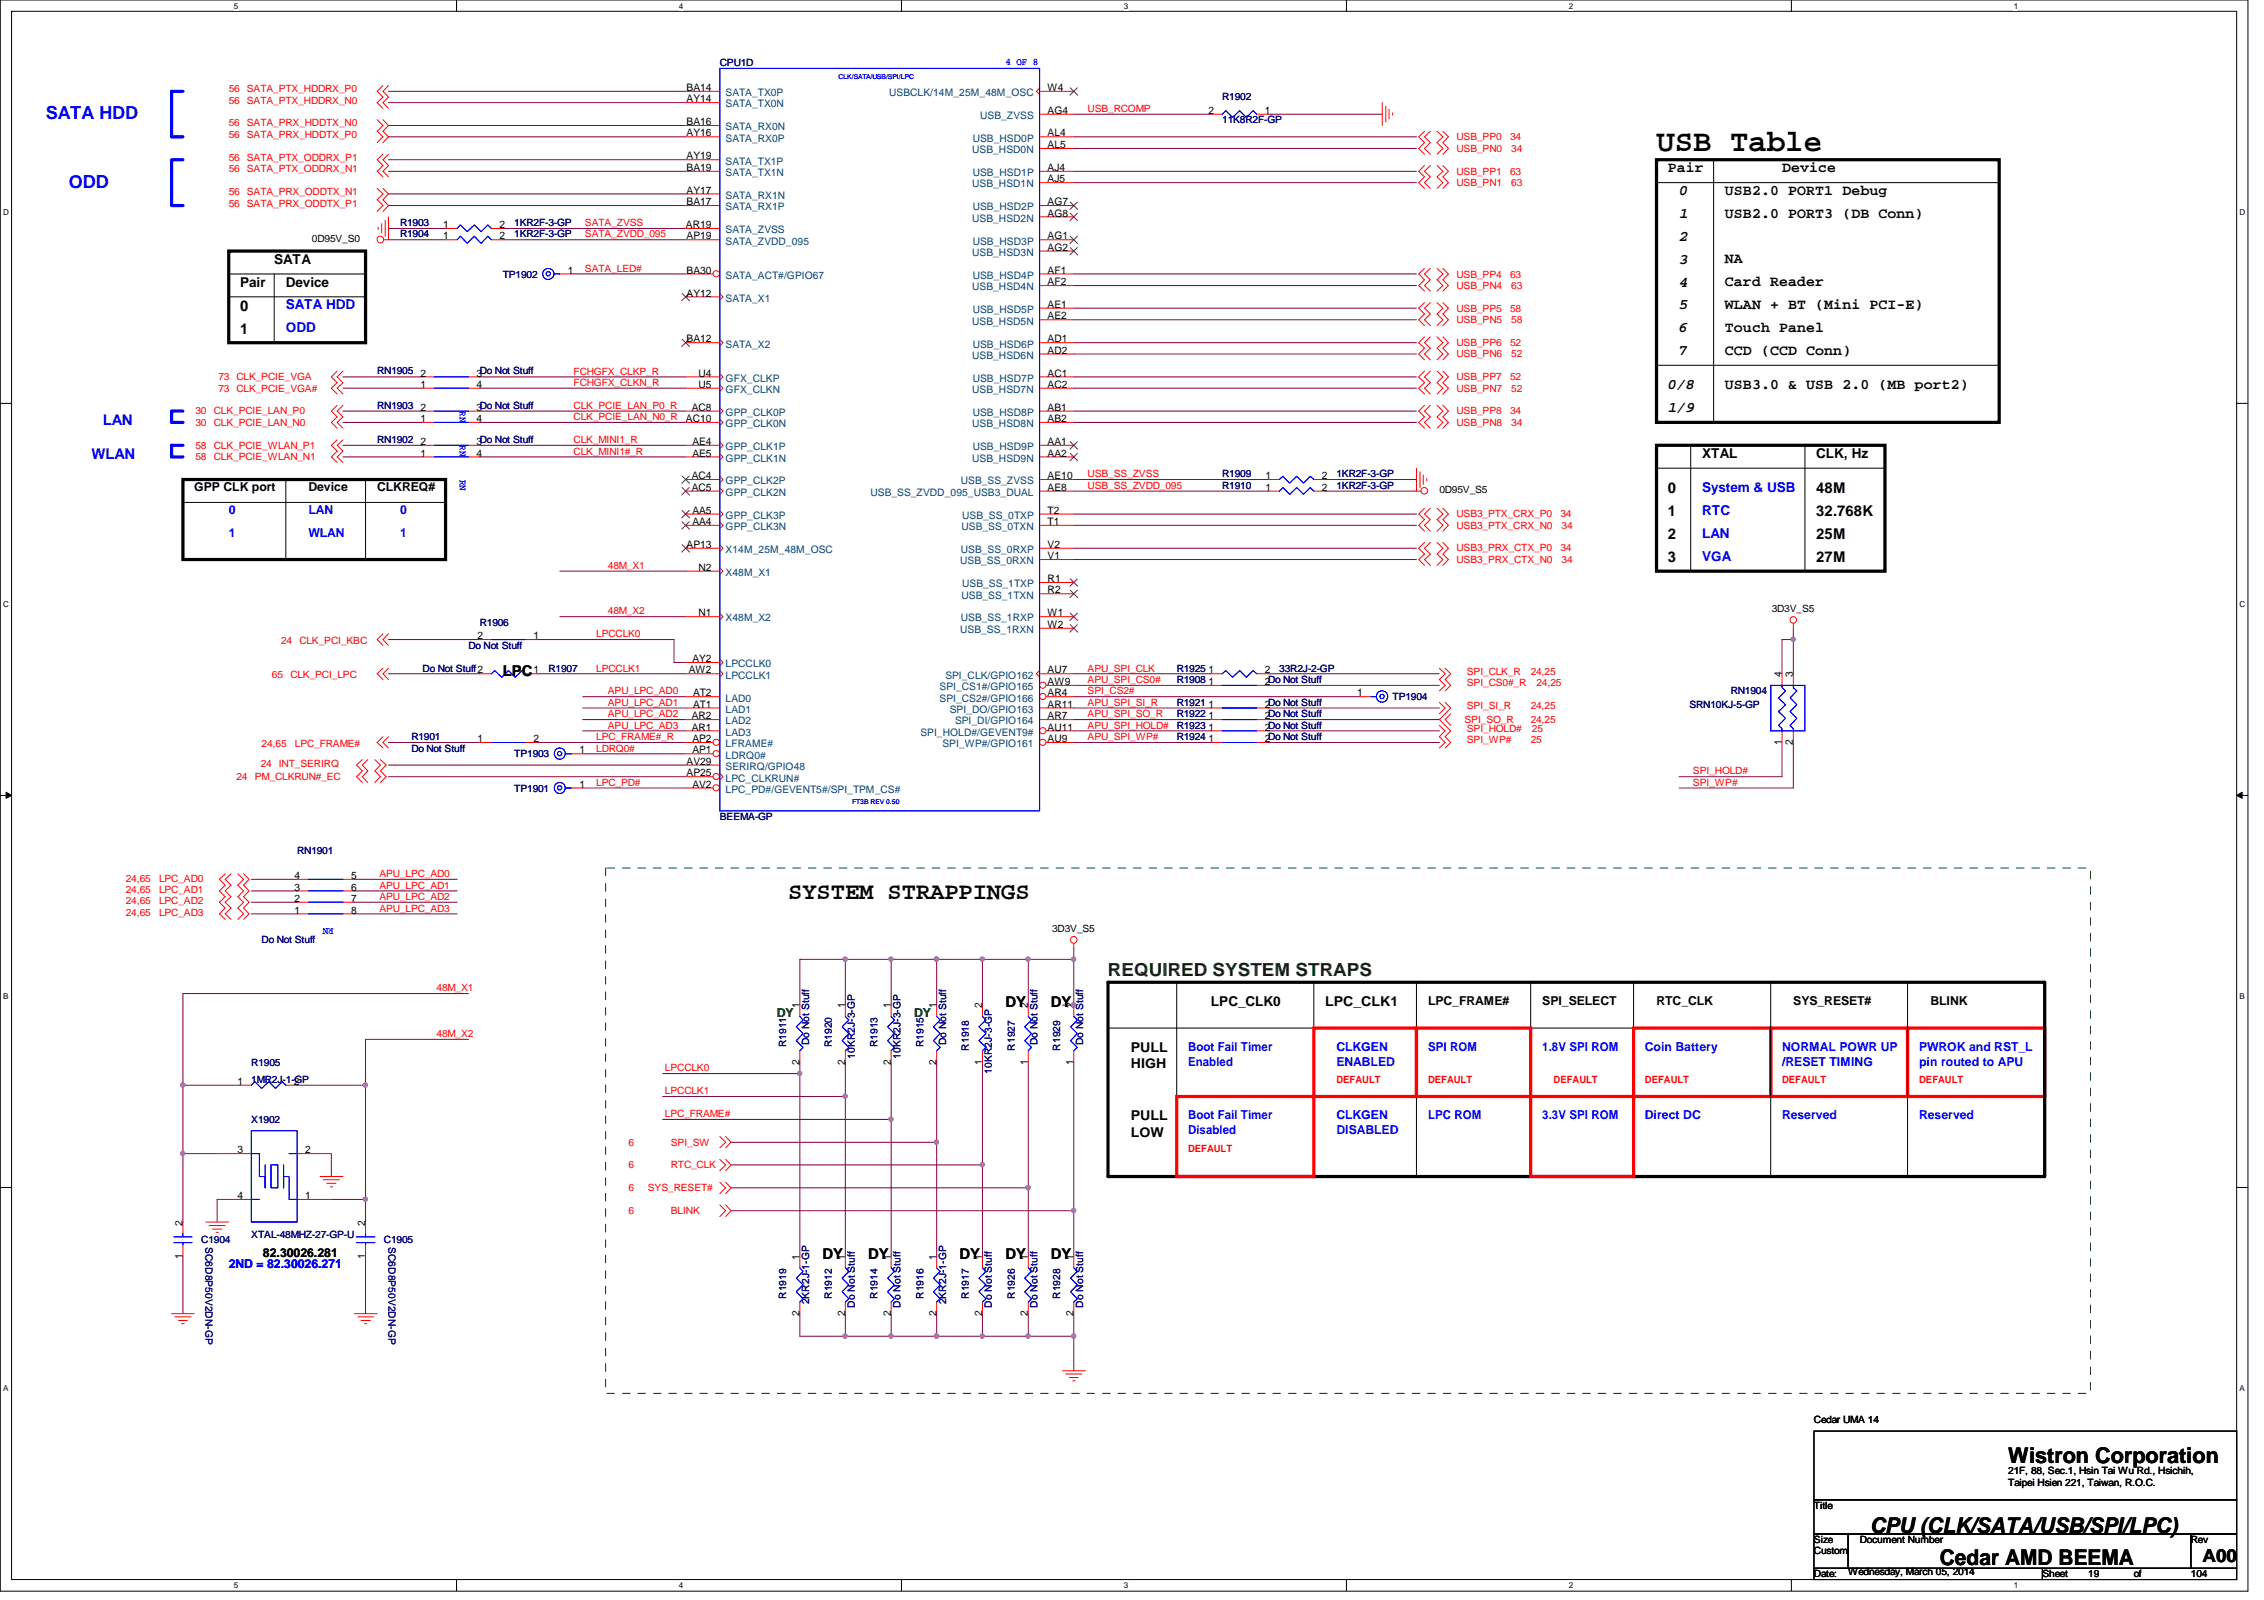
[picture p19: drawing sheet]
<svg xmlns="http://www.w3.org/2000/svg" width="297mm" height="210mm" viewBox="0 0 297 210" stroke-linecap="round" stroke-linejoin="round" font-family="sans-serif">
<defs><g id="words">
<text font-size="4" x="217.3" y="19.9">USB Table</text>
<text font-size="3.1" x="103.4" y="118">SYSTEM STRAPPINGS</text>
<g font-size="2.8">
<text x="263.5" y="191.9">Wistron Corporation</text>
<text x="245.4" y="201.1">CPU (CLK/SATA/USB/SPI/LPC)</text>
<text x="254.5" y="205.4">Cedar AMD BEEMA</text>
</g>
<g font-size="2.4" fill="#00f">
<text x="6" y="15.7">SATA HDD</text>
<text x="9" y="24.7">ODD</text>
</g>
<text font-size="2.4" fill="#004000" x="145.4" y="128.1">REQUIRED SYSTEM STRAPS</text>
<text font-size="2.4" x="289" y="204.9">A00</text>
<g font-size="1.9">
<text x="218.8" y="22.6">Pair</text>
<text x="233.8" y="22.6">Device</text>
<text x="220.3" y="25.6">0</text>
<text x="220.3" y="28.6">1</text>
<text x="226.3" y="25.6">USB2.0 PORT1 Debug</text>
<text x="226.3" y="28.6">USB2.0 PORT3 (DB Conn)</text>
<text x="220.3" y="31.6">2</text>
<text x="220.3" y="34.6">3</text>
<text x="226.3" y="34.5">NA</text>
<text x="31.5" y="40.8">0</text>
<text x="220.3" y="37.6">4</text>
<text x="220.3" y="40.6">5</text>
<text x="226.3" y="40.6">WLAN + BT (Mini PCI-E)</text>
<text x="226.3" y="37.5">Card Reader</text>
<text x="31.5" y="43.8">1</text>
<text x="220.3" y="43.6">6</text>
<text x="220.3" y="46.6">7</text>
<text x="226.3" y="46.6">CCD (CCD Conn)</text>
<text x="226.3" y="43.6">Touch Panel</text>
<text x="218.8" y="51.1">0/8</text>
<text x="226.3" y="51.1">USB3.0 &amp; USB 2.0 (MB port2)</text>
<text x="218.8" y="54.1">1/9</text>
<text x="218.8" y="64.7">0</text>
<text x="238.3" y="64.7">48M</text>
<text x="218.8" y="67.7">1</text>
<text x="218.8" y="70.7">2</text>
<text x="238.3" y="67.7">32.768K</text>
<text x="238.3" y="70.7">25M</text>
<text x="218.8" y="73.7">3</text>
<text x="238.3" y="73.7">27M</text>
<text x="66" y="88.7">LPC</text>
<text x="131.9" y="132.2">DY</text>
<text x="137.9" y="132.2">DY</text>
<text x="107.9" y="165.1">DY</text>
<text x="113.9" y="165.1">DY</text>
<text x="125.9" y="165.1">DY</text>
<text x="131.9" y="165.1">DY</text>
<text x="137.9" y="165.1">DY</text>
</g>
<g font-size="1.9" fill="#00f">
<text x="13.5" y="55.8">LAN</text>
<text x="12" y="60.2">WLAN</text>
</g>
<g font-size="1.8">
<text x="36" y="34.6">SATA</text>
<text x="31.5" y="37.6">Pair</text>
<text x="37.5" y="37.6">Device</text>
<text x="223.3" y="60.1">XTAL</text>
<text x="238.3" y="60.1">CLK, Hz</text>
<text x="158.9" y="132">LPC_CLK0</text>
<text x="173.9" y="132">LPC_CLK1</text>
<text x="148.4" y="138">PULL</text>
<text x="148.4" y="140.1">HIGH</text>
<text x="148.4" y="147">PULL</text>
<text x="148.4" y="149.1">LOW</text>
</g>
<g font-size="1.8" fill="#00f">
<text x="37.5" y="40.6">SATA HDD</text>
<text x="37.5" y="43.6">ODD</text>
<text x="223.3" y="64.6">System &amp; USB</text>
<text x="223.3" y="70.6">LAN</text>
<text x="223.3" y="67.6">RTC</text>
<text x="223.3" y="73.6">VGA</text>
</g>
<g font-size="1.6">
<text x="25.5" y="64.4">GPP CLK port</text>
<text x="40.5" y="64.4">Device</text>
<text x="49.5" y="64.4">CLKREQ#</text>
<text x="187.4" y="131.9">LPC_FRAME#</text>
<text x="202.4" y="131.9">SPI_SELECT</text>
<text x="217.3" y="131.9">RTC_CLK</text>
<text x="235.3" y="131.9">SYS_RESET#</text>
<text x="253.3" y="131.9">BLINK</text>
<text x="34.5" y="164.8">82.30026.281</text>
</g>
<g font-size="1.6" fill="#00f">
<text x="30" y="70.4">1</text>
<text x="30" y="67.4">0</text>
<text x="40.5" y="67.4">LAN</text>
<text x="40.5" y="70.4">WLAN</text>
<text x="52.5" y="70.4">1</text>
<text x="52.5" y="67.4">0</text>
<text x="155.9" y="137.9">Boot Fail Timer</text>
<text x="175.3" y="137.9">CLKGEN</text>
<text x="187.4" y="137.9">SPI ROM</text>
<text x="202.4" y="137.9">1.8V SPI ROM</text>
<text x="215.8" y="137.9">Coin Battery</text>
<text x="233.8" y="137.9">NORMAL POWR UP</text>
<text x="251.8" y="137.9">PWROK and RST_L</text>
<text x="155.9" y="139.8">Enabled</text>
<text x="175.3" y="139.8">ENABLED</text>
<text x="233.8" y="139.8">/RESET TIMING</text>
<text x="251.8" y="139.8">pin routed to APU</text>
<text x="155.9" y="146.9">Boot Fail Timer</text>
<text x="155.9" y="148.8">Disabled</text>
<text x="175.3" y="146.9">CLKGEN</text>
<text x="175.3" y="148.8">DISABLED</text>
<text x="187.4" y="146.9">LPC ROM</text>
<text x="202.4" y="146.9">3.3V SPI ROM</text>
<text x="215.8" y="146.9">Direct DC</text>
<text x="233.8" y="146.9">Reserved</text>
<text x="251.8" y="146.9">Reserved</text>
<text x="30" y="166.4">2ND = 82.30026.271</text>
</g>
<g font-size="1.6" fill="#008000">
<text x="101.9" y="133.4">DY</text>
<text x="119.9" y="133.4">DY</text>
</g>
<g font-size="1.4">
<text x="90.1" y="11.9">BA14</text>
<text x="137.5" y="11.9">W4</text>
<text x="90.1" y="17.9">AY16</text>
<text x="90.1" y="16.4">BA16</text>
<text x="90.1" y="13.4">AY14</text>
<text x="137.5" y="14.9">AG4</text>
<text x="137.5" y="17.9">AL4</text>
<text x="158.5" y="14.9">2</text>
<text x="165.9" y="14.9">1</text>
<text x="90.1" y="22.4">BA19</text>
<text x="90.1" y="20.9">AY19</text>
<text x="137.5" y="23.9">AJ5</text>
<text x="137.5" y="19.4">AL5</text>
<text x="137.5" y="22.4">AJ4</text>
<text x="58.2" y="29.9">1</text>
<text x="65.5" y="29.9">2</text>
<text x="90" y="29.9">AR19</text>
<text x="90.1" y="26.9">BA17</text>
<text x="90.1" y="25.4">AY17</text>
<text x="137.5" y="28.4">AG8</text>
<text x="137.5" y="26.9">AG7</text>
<text x="58.2" y="31.4">1</text>
<text x="65.5" y="31.4">2</text>
<text x="74.5" y="35.9">1</text>
<text x="90.1" y="35.9">BA30</text>
<text x="90.1" y="31.4">AP19</text>
<text x="137.5" y="32.9">AG2</text>
<text x="137.5" y="35.9">AF1</text>
<text x="137.5" y="31.4">AG1</text>
<text x="90.1" y="38.9">AY12</text>
<text x="137.5" y="41.9">AE2</text>
<text x="137.5" y="37.4">AF2</text>
<text x="137.5" y="40.4">AE1</text>
<text x="90.1" y="44.9">BA12</text>
<text x="137.5" y="46.4">AD2</text>
<text x="137.5" y="44.9">AD1</text>
<text x="55.2" y="53.9">2</text>
<text x="55.2" y="50.9">1</text>
<text x="55.2" y="49.4">2</text>
<text x="62.5" y="53.9">3Do Not Stuff</text>
<text x="62.5" y="49.4">3Do Not Stuff</text>
<text x="62.5" y="50.9">4</text>
<text x="90.8" y="53.9">AC8</text>
<text x="91.6" y="50.9">U5</text>
<text x="91.6" y="49.4">U4</text>
<text x="137.5" y="50.9">AC2</text>
<text x="137.5" y="53.9">AB1</text>
<text x="137.5" y="49.4">AC1</text>
<text x="55.2" y="55.4">1</text>
<text x="55.2" y="59.9">1</text>
<text x="55.2" y="58.4">2</text>
<text x="62.5" y="55.4">4</text>
<text x="62.5" y="58.4">3Do Not Stuff</text>
<text x="62.5" y="59.9">4</text>
<text x="90" y="55.4">AC10</text>
<text x="90.8" y="59.9">AE5</text>
<text x="90.8" y="58.4">AE4</text>
<text x="137.5" y="59.9">AA2</text>
<text x="137.5" y="55.4">AB2</text>
<text x="137.5" y="58.4">AA1</text>
<text x="90.8" y="64.4">AC5</text>
<text x="90.8" y="62.9">AC4</text>
<text x="137.5" y="62.9">AE10</text>
<text x="137.5" y="64.4">AE8</text>
<text x="166" y="64.4">1</text>
<text x="166" y="62.9">1</text>
<text x="173.4" y="64.4">2</text>
<text x="173.4" y="62.9">2</text>
<text x="90.1" y="71.9">AP13</text>
<text x="90.8" y="68.9">AA4</text>
<text x="90.8" y="67.4">AA5</text>
<text x="137.5" y="71.9">V2</text>
<text x="137.5" y="68.9">T1</text>
<text x="137.5" y="67.4">T2</text>
<text x="91.6" y="74.9">N2</text>
<text x="137.5" y="73.4">V1</text>
<text x="137.5" y="77.9">R2</text>
<text x="137.5" y="76.4">R1</text>
<text x="62.7" y="83.9">2</text>
<text x="70" y="83.9">1</text>
<text x="91.6" y="80.9">N1</text>
<text x="137.5" y="82.4">W2</text>
<text x="137.5" y="80.9">W1</text>
<text x="70" y="88.3">1</text>
<text x="90.4" y="88.3">AW2</text>
<text x="90.8" y="86.9">AY2</text>
<text x="137.5" y="89.9">AW9</text>
<text x="137.5" y="88.3">AU7</text>
<text x="158.5" y="88.3">1</text>
<text x="158.5" y="89.9">1</text>
<text x="165.9" y="88.3">2</text>
<text x="165.9" y="89.9">2Do Not Stuff</text>
<text x="233.8" y="88.9" transform="rotate(-90 233.8 88.9)">4</text>
<text x="235.2" y="88.9" transform="rotate(-90 235.2 88.9)">3</text>
<text x="90.8" y="95.8">AR1</text>
<text x="90.8" y="94.4">AR2</text>
<text x="90.9" y="92.8">AT1</text>
<text x="90.9" y="91.4">AT2</text>
<text x="137.5" y="94.4">AR7</text>
<text x="137.5" y="91.4">AR4</text>
<text x="137.5" y="95.8">AU11</text>
<text x="137.5" y="92.8">AR11</text>
<text x="158.5" y="95.8">1</text>
<text x="158.5" y="94.4">1</text>
<text x="158.5" y="92.8">1</text>
<text x="165.9" y="95.8">2Do Not Stuff</text>
<text x="165.9" y="94.4">2Do Not Stuff</text>
<text x="165.9" y="92.8">2Do Not Stuff</text>
<text x="178.1" y="91.4">1</text>
<text x="62.7" y="97.4">1</text>
<text x="70" y="97.4">2</text>
<text x="76" y="98.8">1</text>
<text x="90.1" y="101.9">AP25</text>
<text x="90.1" y="100.3">AV29</text>
<text x="90.8" y="98.8">AP1</text>
<text x="90.8" y="97.4">AP2</text>
<text x="137.5" y="97.4">AU9</text>
<text x="158.5" y="97.4">1</text>
<text x="165.9" y="97.4">2Do Not Stuff</text>
<text x="233.8" y="97.7" transform="rotate(-90 233.8 97.7)">1</text>
<text x="235.2" y="97.7" transform="rotate(-90 235.2 97.7)">2</text>
<text x="76" y="103.3">1</text>
<text x="90.8" y="103.3">AV2</text>
<text x="38.6" y="119.8">1</text>
<text x="38.6" y="118.3">2</text>
<text x="38.6" y="116.8">3</text>
<text x="38.6" y="115.3">4</text>
<text x="46.1" y="115.3">5</text>
<text x="46.1" y="116.8">6</text>
<text x="46.1" y="118.3">7</text>
<text x="46.1" y="119.8">8</text>
<text x="104.9" y="132.3" transform="rotate(-90 104.9 132.3)">1</text>
<text x="110.9" y="132.3" transform="rotate(-90 110.9 132.3)">1</text>
<text x="116.9" y="132.3" transform="rotate(-90 116.9 132.3)">1</text>
<text x="122.8" y="132.3" transform="rotate(-90 122.8 132.3)">1</text>
<text x="128.9" y="132.3" transform="rotate(-90 128.9 132.3)">2</text>
<text x="134.9" y="132.3" transform="rotate(-90 134.9 132.3)">2</text>
<text x="140.8" y="132.3" transform="rotate(-90 140.8 132.3)">2</text>
<text x="31.2" y="142.3">1</text>
<text x="38.6" y="142.3">2</text>
<text x="104.9" y="139.7" transform="rotate(-90 104.9 139.7)">2</text>
<text x="110.9" y="139.7" transform="rotate(-90 110.9 139.7)">2</text>
<text x="116.9" y="139.7" transform="rotate(-90 116.9 139.7)">2</text>
<text x="122.8" y="139.7" transform="rotate(-90 122.8 139.7)">2</text>
<text x="128.9" y="139.7" transform="rotate(-90 128.9 139.7)">1</text>
<text x="134.9" y="139.7" transform="rotate(-90 134.9 139.7)">1</text>
<text x="140.8" y="139.7" transform="rotate(-90 140.8 139.7)">1</text>
<text x="31.2" y="151.3">3</text>
<text x="40" y="151.3">2</text>
<text x="24" y="160.8" transform="rotate(-90 24 160.8)">2</text>
<text x="31.2" y="157.3">4</text>
<text x="40" y="157.3">1</text>
<text x="47.9" y="160.8" transform="rotate(-90 47.9 160.8)">2</text>
<text x="24" y="165.1" transform="rotate(-90 24 165.1)">1</text>
<text x="47.9" y="165.1" transform="rotate(-90 47.9 165.1)">1</text>
<text x="104.9" y="165.3" transform="rotate(-90 104.9 165.3)">1</text>
<text x="110.9" y="165.3" transform="rotate(-90 110.9 165.3)">1</text>
<text x="116.9" y="165.3" transform="rotate(-90 116.9 165.3)">1</text>
<text x="122.8" y="165.3" transform="rotate(-90 122.8 165.3)">1</text>
<text x="128.9" y="165.3" transform="rotate(-90 128.9 165.3)">1</text>
<text x="134.9" y="165.3" transform="rotate(-90 134.9 165.3)">1</text>
<text x="140.8" y="165.3" transform="rotate(-90 140.8 165.3)">1</text>
<text x="104.9" y="172.6" transform="rotate(-90 104.9 172.6)">2</text>
<text x="110.9" y="172.6" transform="rotate(-90 110.9 172.6)">2</text>
<text x="116.9" y="172.6" transform="rotate(-90 116.9 172.6)">2</text>
<text x="122.8" y="172.6" transform="rotate(-90 122.8 172.6)">2</text>
<text x="128.9" y="172.6" transform="rotate(-90 128.9 172.6)">2</text>
<text x="134.9" y="172.6" transform="rotate(-90 134.9 172.6)">2</text>
<text x="140.8" y="172.6" transform="rotate(-90 140.8 172.6)">2</text>
</g>
<g font-size="1.4" fill="#004080">
<text x="95.2" y="17.1">SATA_RX0N</text>
<text x="95.2" y="14.1">SATA_TX0N</text>
<text x="95.2" y="12.6">SATA_TX0P</text>
<text x="116.7" y="12.6">USBCLK/14M_25M_48M_OSC</text>
<text x="128.6" y="15.6">USB_ZVSS</text>
<text x="95.2" y="23.1">SATA_TX1N</text>
<text x="95.2" y="21.6">SATA_TX1P</text>
<text x="95.2" y="18.6">SATA_RX0P</text>
<text x="127.5" y="20.1">USB_HSD0N</text>
<text x="127.6" y="23.1">USB_HSD1P</text>
<text x="127.6" y="18.6">USB_HSD0P</text>
<text x="95.2" y="27.6">SATA_RX1P</text>
<text x="95.2" y="26.1">SATA_RX1N</text>
<text x="127.5" y="29.1">USB_HSD2N</text>
<text x="127.5" y="24.6">USB_HSD1N</text>
<text x="127.6" y="27.6">USB_HSD2P</text>
<text x="95.2" y="32.1">SATA_ZVDD_095</text>
<text x="95.2" y="30.6">SATA_ZVSS</text>
<text x="127.5" y="33.6">USB_HSD3N</text>
<text x="127.6" y="32.1">USB_HSD3P</text>
<text x="95.2" y="39.6">SATA_X1</text>
<text x="95.2" y="36.6">SATA_ACT#/GPIO67</text>
<text x="127.5" y="38.1">USB_HSD4N</text>
<text x="127.6" y="41.1">USB_HSD5P</text>
<text x="127.6" y="36.6">USB_HSD4P</text>
<text x="95.2" y="45.6">SATA_X2</text>
<text x="127.5" y="47.1">USB_HSD6N</text>
<text x="127.5" y="42.6">USB_HSD5N</text>
<text x="127.6" y="45.6">USB_HSD6P</text>
<text x="95.2" y="51.6">GFX_CLKN</text>
<text x="95.2" y="50.1">GFX_CLKP</text>
<text x="127.5" y="51.6">USB_HSD7N</text>
<text x="127.6" y="50.1">USB_HSD7P</text>
<text x="95.2" y="59.1">GPP_CLK1P</text>
<text x="95.2" y="56">GPP_CLK0N</text>
<text x="95.2" y="54.6">GPP_CLK0P</text>
<text x="127.5" y="56">USB_HSD8N</text>
<text x="127.6" y="59.1">USB_HSD9P</text>
<text x="127.6" y="54.6">USB_HSD8P</text>
<text x="95.2" y="65.1">GPP_CLK2N</text>
<text x="95.2" y="63.5">GPP_CLK2P</text>
<text x="95.2" y="60.6">GPP_CLK1N</text>
<text x="114.2" y="65.1">USB_SS_ZVDD_095_USB3_DUAL</text>
<text x="126.1" y="63.5">USB_SS_ZVSS</text>
<text x="127.5" y="60.6">USB_HSD9N</text>
<text x="95.2" y="69.6">GPP_CLK3N</text>
<text x="95.2" y="68.1">GPP_CLK3P</text>
<text x="126.2" y="69.6">USB_SS_0TXN</text>
<text x="126.2" y="68.1">USB_SS_0TXP</text>
<text x="95.2" y="75.6">X48M_X1</text>
<text x="95.2" y="72.6">X14M_25M_48M_OSC</text>
<text x="126" y="74">USB_SS_0RXN</text>
<text x="126.1" y="72.6">USB_SS_0RXP</text>
<text x="126.2" y="77">USB_SS_1TXP</text>
<text x="95.2" y="81.5">X48M_X2</text>
<text x="126" y="83.1">USB_SS_1RXN</text>
<text x="126.1" y="81.5">USB_SS_1RXP</text>
<text x="126.2" y="78.5">USB_SS_1TXN</text>
<text x="95.2" y="89">LPCCLK1</text>
<text x="95.2" y="87.5">LPCCLK0</text>
<text x="124" y="89">SPI_CLK/GPIO162</text>
<text x="95.2" y="95">LAD2</text>
<text x="95.2" y="93.5">LAD1</text>
<text x="95.2" y="92">LAD0</text>
<text x="123.3" y="92">SPI_CS2#/GPIO166</text>
<text x="123.3" y="90.6">SPI_CS1#/GPIO165</text>
<text x="124.6" y="93.5">SPI_DO/GPIO163</text>
<text x="125.3" y="95">SPI_DI/GPIO164</text>
<text x="95.2" y="101">SERIRQ/GPIO48</text>
<text x="95.2" y="99.5">LDRQ0#</text>
<text x="95.2" y="98">LFRAME#</text>
<text x="95.2" y="96.5">LAD3</text>
<text x="120.8" y="96.5">SPI_HOLD#/GEVENT9#</text>
<text x="123.7" y="98">SPI_WP#/GPIO161</text>
<text x="95.2" y="104">LPC_PD#/GEVENT5#/SPI_TPM_CS#</text>
<text x="95.2" y="102.5">LPC_CLKRUN#</text>
</g>
<g font-size="1.3" fill="#000080">
<text x="94.4" y="8.7">CPU1D</text>
<text x="160.4" y="13.2">R1902</text>
<text x="160.4" y="16.2">11K8R2F-GP</text>
<text x="52.5" y="29.6">R1903</text>
<text x="67.5" y="29.6">1KR2F-3-GP</text>
<text x="52.5" y="31.2">R1904</text>
<text x="67.5" y="31.2">1KR2F-3-GP</text>
<text x="66" y="36.4">TP1902</text>
<text x="49.5" y="53.6">RN1903</text>
<text x="49.5" y="49.1">RN1905</text>
<text x="49.5" y="58.1">RN1902</text>
<text x="160.4" y="64.1">R1910</text>
<text x="160.4" y="62.6">R1909</text>
<text x="175.3" y="64.1">1KR2F-3-GP</text>
<text x="175.3" y="62.6">1KR2F-3-GP</text>
<text x="62.9" y="82.1">R1906</text>
<text x="55.5" y="88.1">Do Not Stuff2</text>
<text x="61.5" y="85.1">Do Not Stuff</text>
<text x="72" y="88.1">R1907</text>
<text x="154.4" y="88.1">R1925</text>
<text x="154.4" y="89.6">R1908</text>
<text x="167.8" y="88.1">33R2J-2-GP</text>
<text x="154.4" y="95.6">R1923</text>
<text x="154.4" y="94.1">R1922</text>
<text x="154.4" y="92.6">R1921</text>
<text x="182.7" y="91.8">TP1904</text>
<text x="221.7" y="92.9">SRN10KJ-5-GP</text>
<text x="227.1" y="91.1">RN1904</text>
<text x="54" y="97.1">R1901</text>
<text x="54" y="98.6">Do Not Stuff</text>
<text x="67.5" y="99.3">TP1903</text>
<text x="154.4" y="97.1">R1924</text>
<text x="67.5" y="103.8">TP1901</text>
<text x="94.4" y="107.6">BEEMA-GP</text>
<text x="39" y="112.1">RN1901</text>
<text x="34.3" y="123.7">Do Not Stuff</text>
<text x="103.2" y="137.4" transform="rotate(-90 103.2 137.4)">R1911</text>
<text x="106.2" y="137.1" transform="rotate(-90 106.2 137.1)">Do Not Stuff</text>
<text x="109.1" y="137.4" transform="rotate(-90 109.1 137.4)">R1920</text>
<text x="115.1" y="137.4" transform="rotate(-90 115.1 137.4)">R1913</text>
<text x="121.2" y="137.4" transform="rotate(-90 121.2 137.4)">R1915</text>
<text x="124.1" y="137.1" transform="rotate(-90 124.1 137.1)">Do Not Stuff</text>
<text x="127.1" y="137.8" transform="rotate(-90 127.1 137.8)">R1918</text>
<text x="133.1" y="137.8" transform="rotate(-90 133.1 137.8)">R1927</text>
<text x="136.1" y="137.1" transform="rotate(-90 136.1 137.1)">Do Not Stuff</text>
<text x="139.1" y="137.8" transform="rotate(-90 139.1 137.8)">R1929</text>
<text x="142.1" y="137.1" transform="rotate(-90 142.1 137.1)">Do Not Stuff</text>
<text x="33" y="139.8">R1905</text>
<text x="33" y="142">1MR2J-1-GP</text>
<text x="112.1" y="138.9" transform="rotate(-90 112.1 138.9)">10KR2J-3-GP</text>
<text x="118.1" y="138.9" transform="rotate(-90 118.1 138.9)">10KR2J-3-GP</text>
<text x="130.1" y="140.8" transform="rotate(-90 130.1 140.8)">10KR2J-3-GP</text>
<text x="33" y="147.3">X1902</text>
<text x="26.4" y="163">C1904</text>
<text x="27" y="163.6" transform="rotate(90 27 163.6)">SC6D8P50V2DN-GP</text>
<text x="33" y="162.4">XTAL-48MHZ-27-GP-U</text>
<text x="50.4" y="163">C1905</text>
<text x="51" y="163.6" transform="rotate(90 51 163.6)">SC6D8P50V2DN-GP</text>
<text x="103.2" y="170.4" transform="rotate(-90 103.2 170.4)">R1919</text>
<text x="106.2" y="171.1" transform="rotate(-90 106.2 171.1)">2KR2J-1-GP</text>
<text x="109.1" y="170.4" transform="rotate(-90 109.1 170.4)">R1912</text>
<text x="112.1" y="171.6" transform="rotate(-90 112.1 171.6)">Do Not Stuff</text>
<text x="115.1" y="170.4" transform="rotate(-90 115.1 170.4)">R1914</text>
<text x="118.1" y="171.6" transform="rotate(-90 118.1 171.6)">Do Not Stuff</text>
<text x="121.2" y="170.4" transform="rotate(-90 121.2 170.4)">R1916</text>
<text x="124.1" y="171.1" transform="rotate(-90 124.1 171.1)">2KR2J-1-GP</text>
<text x="127.1" y="170.4" transform="rotate(-90 127.1 170.4)">R1917</text>
<text x="130.1" y="171.6" transform="rotate(-90 130.1 171.6)">Do Not Stuff</text>
<text x="133.1" y="170.4" transform="rotate(-90 133.1 170.4)">R1926</text>
<text x="136.1" y="171.6" transform="rotate(-90 136.1 171.6)">Do Not Stuff</text>
<text x="139.1" y="170.4" transform="rotate(-90 139.1 170.4)">R1928</text>
<text x="142.1" y="171.6" transform="rotate(-90 142.1 171.6)">Do Not Stuff</text>
</g>
<g font-size="1.3" fill="#00f">
<text x="131.9" y="8.6">4 OF 8</text>
<text x="60.3" y="53.9" transform="rotate(90 60.3 53.9)">RN</text>
<text x="60.3" y="58.4" transform="rotate(90 60.3 58.4)">RN</text>
<text x="60.3" y="62.9" transform="rotate(90 60.3 62.9)">RN</text>
<text x="43.8" y="121.8" transform="rotate(180 43.8 121.8)">RN</text>
</g>
<g font-size="1.3" fill="#f00">
<text x="30" y="13.6">56 SATA_PTX_HDDRX_N0</text>
<text x="30" y="12.1">56 SATA_PTX_HDDRX_P0</text>
<text x="30" y="16.6">56 SATA_PRX_HDDTX_N0</text>
<text x="142.7" y="14.7">USB_RCOMP</text>
<text x="30" y="18.1">56 SATA_PRX_HDDTX_P0</text>
<text x="30" y="22.6">56 SATA_PTX_ODDRX_N1</text>
<text x="30" y="21.1">56 SATA_PTX_ODDRX_P1</text>
<text x="191.1" y="22.9">USB_PP1</text>
<text x="191.1" y="18.4">USB_PP0</text>
<text x="191.1" y="19.9">USB_PN0</text>
<text x="198.1" y="22.9">63</text>
<text x="198.1" y="18.4">34</text>
<text x="198.3" y="19.9">34</text>
<text x="30" y="25.6">56 SATA_PRX_ODDTX_N1</text>
<text x="30" y="27.1">56 SATA_PRX_ODDTX_P1</text>
<text x="76.7" y="29.7">SATA_ZVSS</text>
<text x="191.1" y="24.4">USB_PN1</text>
<text x="198.3" y="24.4">63</text>
<text x="76.7" y="31.2">SATA_ZVDD_095</text>
<text x="76.7" y="35.6">SATA_LED#</text>
<text x="191.1" y="40.9">USB_PP5</text>
<text x="191.1" y="36.4">USB_PP4</text>
<text x="191.1" y="37.9">USB_PN4</text>
<text x="198.1" y="40.9">58</text>
<text x="198.1" y="36.4">63</text>
<text x="198.3" y="37.9">63</text>
<text x="191.1" y="42.4">USB_PN5</text>
<text x="191.1" y="45.4">USB_PP6</text>
<text x="191.1" y="46.9">USB_PN6</text>
<text x="198.1" y="45.4">52</text>
<text x="198.3" y="42.4">58</text>
<text x="198.3" y="46.9">52</text>
<text x="28.7" y="49.9">73 CLK_PCIE_VGA</text>
<text x="28.7" y="51.4">73 CLK_PCIE_VGA#</text>
<text x="75.3" y="49.1">FCHGFX_CLKP_R</text>
<text x="75.3" y="50.6">FCHGFX_CLKN_R</text>
<text x="75.3" y="53.6">CLK_PCIE_LAN_P0_R</text>
<text x="191.1" y="49.9">USB_PP7</text>
<text x="191.1" y="51.4">USB_PN7</text>
<text x="198.1" y="49.9">52</text>
<text x="198.3" y="51.4">52</text>
<text x="25.7" y="54.4">30</text>
<text x="25.7" y="55.9">30</text>
<text x="25.7" y="58.9">58</text>
<text x="28.1" y="54.4">CLK_PCIE_LAN_P0</text>
<text x="28.1" y="55.9">CLK_PCIE_LAN_N0</text>
<text x="28.1" y="58.9">CLK_PCIE_WLAN_P1</text>
<text x="75.3" y="55.1">CLK_PCIE_LAN_N0_R</text>
<text x="75.3" y="58.1">CLK_MINI1_R</text>
<text x="75.3" y="59.6">CLK_MINI1#_R</text>
<text x="191.1" y="54.4">USB_PP8</text>
<text x="191.1" y="55.9">USB_PN8</text>
<text x="198.1" y="54.4">34</text>
<text x="198.3" y="55.9">34</text>
<text x="25.7" y="60.4">58</text>
<text x="28.1" y="60.4">CLK_PCIE_WLAN_N1</text>
<text x="142.7" y="62.6">USB_SS_ZVSS</text>
<text x="142.7" y="64.1">USB_SS_ZVDD_095</text>
<text x="191.1" y="67.9">USB3_PTX_CRX_P0</text>
<text x="191.1" y="69.3">USB3_PTX_CRX_N0</text>
<text x="204.7" y="67.9">34</text>
<text x="204.9" y="69.3">34</text>
<text x="79.8" y="74.6">48M_X1</text>
<text x="191.1" y="72.3">USB3_PRX_CTX_P0</text>
<text x="191.1" y="73.9">USB3_PRX_CTX_N0</text>
<text x="204.7" y="72.3">34</text>
<text x="204.9" y="73.9">34</text>
<text x="78.2" y="83.6">LPCCLK0</text>
<text x="79.8" y="80.6">48M_X2</text>
<text x="35.7" y="89">65</text>
<text x="36.9" y="84.5">24</text>
<text x="38.1" y="89">CLK_PCI_LPC</text>
<text x="39.3" y="84.5">CLK_PCI_KBC</text>
<text x="78.2" y="88.1">LPCCLK1</text>
<text x="142.7" y="88.1">APU_SPI_CLK</text>
<text x="142.7" y="89.6">APU_SPI_CS0#</text>
<text x="192.4" y="88.5">SPI_CLK_R</text>
<text x="200.8" y="88.5">24,25</text>
<text x="79.8" y="91.1">APU_LPC_AD0</text>
<text x="79.8" y="92.6">APU_LPC_AD1</text>
<text x="79.8" y="94.1">APU_LPC_AD2</text>
<text x="79.8" y="95.6">APU_LPC_AD3</text>
<text x="142.7" y="91.1">SPI_CS2#</text>
<text x="142.7" y="92.6">APU_SPI_SI_R</text>
<text x="142.7" y="94.1">APU_SPI_SO_R</text>
<text x="142.7" y="95.6">APU_SPI_HOLD#</text>
<text x="192.1" y="94.8">SPI_SO_R</text>
<text x="192.4" y="90">SPI_CS0#_R</text>
<text x="192.4" y="93">SPI_SI_R</text>
<text x="200.8" y="93">24,25</text>
<text x="200.8" y="94.8">24,25</text>
<text x="201.6" y="90">24,25</text>
<text x="34.2" y="100.7">24 INT_SERIRQ</text>
<text x="34.3" y="98">24,65</text>
<text x="38.7" y="98">LPC_FRAME#</text>
<text x="78.2" y="98.6">LDRQ0#</text>
<text x="78.2" y="97.1">LPC_FRAME#_R</text>
<text x="142.7" y="97.1">APU_SPI_WP#</text>
<text x="192.4" y="97.5">SPI_WP#</text>
<text x="192.4" y="96">SPI_HOLD#</text>
<text x="200.8" y="97.5">25</text>
<text x="201" y="96">25</text>
<text x="222.1" y="101.6">SPI_HOLD#</text>
<text x="31" y="102.3">24</text>
<text x="33.4" y="102.3">PM_CLKRUN#_EC</text>
<text x="78.2" y="103.1">LPC_PD#</text>
<text x="222.1" y="103.1">SPI_WP#</text>
<text x="16.5" y="115.7">24,65</text>
<text x="16.5" y="117.2">24,65</text>
<text x="16.5" y="118.7">24,65</text>
<text x="20.9" y="115.7">LPC_AD0</text>
<text x="20.9" y="117.2">LPC_AD1</text>
<text x="20.9" y="118.7">LPC_AD2</text>
<text x="49.8" y="118.1">APU_LPC_AD2</text>
<text x="49.8" y="115.1">APU_LPC_AD0</text>
<text x="49.8" y="119.6">APU_LPC_AD3</text>
<text x="49.8" y="116.6">APU_LPC_AD1</text>
<text x="16.5" y="120.1">24,65</text>
<text x="20.9" y="120.1">LPC_AD3</text>
<text x="57.3" y="130">48M_X1</text>
<text x="57.3" y="136.1">48M_X2</text>
<text x="87.2" y="140.5">LPCCLK0</text>
<text x="87.2" y="143.6">LPCCLK1</text>
<text x="175.3" y="142.1">DEFAULT</text>
<text x="187.4" y="142.1">DEFAULT</text>
<text x="203.8" y="142.1">DEFAULT</text>
<text x="215.8" y="142.1">DEFAULT</text>
<text x="233.8" y="142.1">DEFAULT</text>
<text x="251.8" y="142.1">DEFAULT</text>
<text x="87.2" y="146.6">LPC_FRAME#</text>
<text x="82.5" y="150.3">6</text>
<text x="82.5" y="153.3">6</text>
<text x="88" y="150.3">SPI_SW</text>
<text x="88" y="153.3">RTC_CLK</text>
<text x="155.9" y="151.1">DEFAULT</text>
<text x="82.5" y="159.3">6</text>
<text x="82.5" y="156.3">6</text>
<text x="85" y="156.3">SYS_RESET#</text>
<text x="88" y="159.3">BLINK</text>
</g>
<g font-size="1.3">
<text x="40.9" y="31.7">0D95V_S0</text>
<text x="188.8" y="64.7">0D95V_S5</text>
<text x="232.4" y="80.3">3D3V_S5</text>
<text x="138" y="122.3">3D3V_S5</text>
<text x="238" y="186.7">Cedar UMA 14</text>
<text x="238" y="198">Title</text>
<text x="263.5" y="193.4">21F, 88, Sec.1, Hsin Tai Wu Rd., Hsichih,</text>
<text x="263.5" y="194.9">Taipei Hsien 221, Taiwan, R.O.C.</text>
<text x="238" y="203.9">Custom</text>
<text x="238" y="202.4">Size</text>
<text x="244" y="202.4">Document Number</text>
<text x="287.4" y="202.4">Rev</text>
<text x="238" y="206.9">Date:</text>
<text x="242.5" y="206.6">Wednesday, March 05, 2014</text>
<text x="268" y="206.9">Sheet</text>
<text x="274" y="206.9">19</text>
<text x="279.9" y="206.9">of</text>
<text x="287.4" y="206.9">104</text>
</g>
<g font-size="1.1">
<text x="30.7" y="1.1">5</text>
<text x="89.1" y="1.1">4</text>
<text x="147.4" y="1.1">3</text>
<text x="205.8" y="1.1">2</text>
<text x="264.2" y="1.1">1</text>
<text x=".4" y="28.2">D</text>
<text x="293.8" y="28.2">D</text>
<text x=".4" y="79.6">C</text>
<text x="293.8" y="79.6">C</text>
<text x=".4" y="131">B</text>
<text x="293.8" y="131">B</text>
<text x=".4" y="182.5">A</text>
<text x="293.8" y="182.5">A</text>
<text x="30.7" y="208.4">5</text>
<text x="89.1" y="208.4">4</text>
<text x="147.4" y="208.4">3</text>
<text x="205.8" y="208.4">2</text>
<text x="264.2" y="208.4">1</text>
</g>
<g font-size=".9" fill="#00f">
<text x="110" y="10.4">CLK/SATA/USB/SPI/LPC</text>
<text x="111.8" y="105.5">FT3B REV 0.50</text>
</g>
</g></defs>
<path d="M0 0h294.9v208.7h-294.9zM1.5 1.5h292v205.7h-292z" fill="none" stroke="#000" stroke-width=".13"/>
<g fill="#fff">
<path d="M30.7 .2h.6v1.2h-.6z"/>
<path d="M30.7 207.4h.6v1.2h-.6z"/>
</g>
<path d="M59.9 0v1.5M59.9 207.2v1.5" fill="none" stroke="#000" stroke-width=".13"/>
<g fill="#fff">
<path d="M89.1 .2h.6v1.2h-.6z"/>
<path d="M89.1 207.4h.6v1.2h-.6z"/>
</g>
<path d="M118.3 0v1.5M118.3 207.2v1.5" fill="none" stroke="#000" stroke-width=".13"/>
<g fill="#fff">
<path d="M147.4 .2h.6v1.2h-.6z"/>
<path d="M147.4 207.4h.6v1.2h-.6z"/>
</g>
<path d="M176.7 0v1.5M176.7 207.2v1.5" fill="none" stroke="#000" stroke-width=".13"/>
<g fill="#fff">
<path d="M205.8 .2h.6v1.2h-.6z"/>
<path d="M205.8 207.4h.6v1.2h-.6z"/>
</g>
<path d="M235 0v1.5M235 207.2v1.5" fill="none" stroke="#000" stroke-width=".13"/>
<g fill="#fff">
<path d="M264.2 .2h.6v1.2h-.6z"/>
<path d="M264.2 207.4h.6v1.2h-.6z"/>
<path d="M.4 27.2h.8v1.2h-.8z"/>
<path d="M293.8 27.2h.8v1.2h-.8z"/>
<path d="M.4 78.6h.8v1.2h-.8z"/>
<path d="M293.8 78.6h.8v1.2h-.8z"/>
</g>
<path d="M0 52.9h1.5M293.5 52.9h1.4" fill="none" stroke="#000" stroke-width=".13"/>
<g fill="#fff">
<path d="M.4 130h.7v1.2h-.7z"/>
<path d="M293.8 130h.8v1.2h-.8z"/>
</g>
<path d="M0 104.4h1.5M.8 103.9l.7 .5-.7 .3zM293.5 104.4l.7-.5v.8zM293.5 104.4h1.4" fill="none" stroke="#000" stroke-width=".13"/>
<path d="M.8 103.9l.7 .5-.7 .3zM293.5 104.4l.7-.5v.8z" fill="#000"/>
<g fill="#fff">
<path d="M.4 181.5h.7v1.2h-.7z"/>
<path d="M293.8 181.5h.8v1.2h-.8z"/>
</g>
<path d="M0 155.8h1.5M293.5 155.8h1.4" fill="none" stroke="#000" stroke-width=".13"/>
<g fill="none" stroke="#800040" stroke-width=".13">
<path d="M51 16.5h39M51 13.5h39M51 12h39M51 17.9h39M140.9 15h18M140.9 17.9h44.9M140.9 19.5h44.9M166.4 15h15M51 25.4h39M51 27h39M51 21h39M51 22.5h39"/>
<path d="M51 30h7.5M51 31.5h7.5M66 31.5h24M66 30h24M75 35.9h15M140.9 22.5h44.9M140.9 24h44.9M140.9 35.9h44.9M140.9 37.5h44.9M45 49.4h10.5M45 50.9h10.5M45 53.9h10.5"/>
<path d="M45 55.4h10.5M45 58.4h10.5M45 59.9h10.5M62.9 49.4h27.1M62.9 50.9h27.1M62.9 53.9h27.1M62.9 55.4h27.1M62.9 58.4h27.1M62.9 59.9h27.1M140.9 49.4h44.9M140.9 50.9h44.9M140.9 42h44.9"/>
<path d="M140.9 40.4h44.9M73.4 74.9h16.6M140.9 62.9h25.5M140.9 64.4h25.5M140.9 71.9h44.9M140.9 73.4h44.9M140.9 67.4h44.9M140.9 68.9h44.9M173.9 64.4h11.9M173.9 62.9h11.9M51 83.9h11.9M51 88.4h11.9"/>
<path d="M70.4 83.9h18v3h1.6M70.4 88.4h19.6M73.4 80.9h16.6M76.5 98.9h13.5M140.9 91.4h37.4M51 100.4h39M51 101.9h39M76.5 103.4h13.5M24 142.4v8.9M43.5 157.4h4.5M48 164.8v7.5"/>
</g>
<circle cx="24" cy="142.3" r=".29" fill="#f0f"/>
<circle cx="24" cy="142.3" r=".29" fill="none" stroke="#f0f" stroke-width=".13"/>
<path d="M61.5 136.4h-13.5v6M61.5 130.3h-37.5v12.1h7.5M24 151.3h4.5M43.5 151.3v3M48 157.4v2.9M24 164.8v7.5" fill="none" stroke="#800040" stroke-width=".13"/>
<circle cx="47.9" cy="157.3" r=".29" fill="#f0f"/>
<circle cx="47.9" cy="157.3" r=".29" fill="none" stroke="#f0f" stroke-width=".13"/>
<path d="M48 142.4v15" fill="none" stroke="#800040" stroke-width=".13"/>
<circle cx="47.9" cy="142.3" r=".29" fill="#f0f"/>
<circle cx="47.9" cy="142.3" r=".29" fill="none" stroke="#f0f" stroke-width=".13"/>
<path d="M24 151.3v9" fill="none" stroke="#800040" stroke-width=".13"/>
<circle cx="24" cy="151.3" r=".29" fill="#f0f"/>
<circle cx="24" cy="151.3" r=".29" fill="none" stroke="#f0f" stroke-width=".13"/>
<path d="M116.9 139.4v7.5M28.5 157.4v2.9M39 142.4h9M110.9 172.3v3M116.9 175.3h6" fill="none" stroke="#800040" stroke-width=".13"/>
<circle cx="116.9" cy="175.3" r=".29" fill="#f0f"/>
<circle cx="116.9" cy="175.3" r=".29" fill="none" stroke="#f0f" stroke-width=".13"/>
<path d="M134.9 175.3h6" fill="none" stroke="#800040" stroke-width=".13"/>
<circle cx="140.9" cy="175.3" r=".29" fill="#f0f"/>
<circle cx="140.9" cy="175.3" r=".29" fill="none" stroke="#f0f" stroke-width=".13"/>
<circle cx="134.9" cy="175.3" r=".29" fill="#f0f"/>
<circle cx="134.9" cy="175.3" r=".29" fill="none" stroke="#f0f" stroke-width=".13"/>
<path d="M122.9 125.9v6M122.9 149.9v14.9" fill="none" stroke="#800040" stroke-width=".13"/>
<circle cx="122.9" cy="125.8" r=".29" fill="#f0f"/>
<circle cx="122.9" cy="125.8" r=".29" fill="none" stroke="#f0f" stroke-width=".13"/>
<path d="M110.9 125.9h6" fill="none" stroke="#800040" stroke-width=".13"/>
<circle cx="110.9" cy="125.8" r=".29" fill="#f0f"/>
<circle cx="110.9" cy="125.8" r=".29" fill="none" stroke="#f0f" stroke-width=".13"/>
<path d="M110.9 139.4v4.4M116.9 125.9v6M116.9 172.3v3h-6M140.9 175.3v4.5" fill="none" stroke="#800040" stroke-width=".13"/>
<circle cx="110.9" cy="175.3" r=".29" fill="#f0f"/>
<circle cx="110.9" cy="175.3" r=".29" fill="none" stroke="#f0f" stroke-width=".13"/>
<path d="M95.9 152.8h33v12M104.9 140.8v24M128.9 172.3v3" fill="none" stroke="#800040" stroke-width=".13"/>
<circle cx="128.9" cy="152.8" r=".29" fill="#f0f"/>
<circle cx="128.9" cy="152.8" r=".29" fill="none" stroke="#f0f" stroke-width=".13"/>
<path d="M104.9 125.9v6M95.9 149.9h27" fill="none" stroke="#800040" stroke-width=".13"/>
<circle cx="122.9" cy="149.8" r=".29" fill="#f0f"/>
<circle cx="122.9" cy="149.8" r=".29" fill="none" stroke="#f0f" stroke-width=".13"/>
<path d="M122.9 139.4v10.5M128.9 125.9v6" fill="none" stroke="#800040" stroke-width=".13"/>
<circle cx="128.9" cy="125.8" r=".29" fill="#f0f"/>
<circle cx="128.9" cy="125.8" r=".29" fill="none" stroke="#f0f" stroke-width=".13"/>
<path d="M86.9 146.9h30M104.9 172.3v3h6" fill="none" stroke="#800040" stroke-width=".13"/>
<circle cx="116.9" cy="146.8" r=".29" fill="#f0f"/>
<circle cx="116.9" cy="146.8" r=".29" fill="none" stroke="#f0f" stroke-width=".13"/>
<path d="M116.9 125.9h6M110.9 143.8v21" fill="none" stroke="#800040" stroke-width=".13"/>
<circle cx="116.9" cy="125.8" r=".29" fill="#f0f"/>
<circle cx="116.9" cy="125.8" r=".29" fill="none" stroke="#f0f" stroke-width=".13"/>
<path d="M128.9 139.4v13.4M86.9 140.8h18M116.9 146.9v17.9" fill="none" stroke="#800040" stroke-width=".13"/>
<circle cx="104.9" cy="140.8" r=".29" fill="#f0f"/>
<circle cx="104.9" cy="140.8" r=".29" fill="none" stroke="#f0f" stroke-width=".13"/>
<path d="M86.9 143.8h24" fill="none" stroke="#800040" stroke-width=".13"/>
<circle cx="110.9" cy="143.8" r=".29" fill="#f0f"/>
<circle cx="110.9" cy="143.8" r=".29" fill="none" stroke="#f0f" stroke-width=".13"/>
<path d="M122.9 172.3v3" fill="none" stroke="#800040" stroke-width=".13"/>
<circle cx="122.9" cy="175.3" r=".29" fill="#f0f"/>
<circle cx="122.9" cy="175.3" r=".29" fill="none" stroke="#f0f" stroke-width=".13"/>
<g fill="none" stroke="#800040" stroke-width=".13">
<path d="M140.9 45h44.9M140.9 46.4h44.9M140.9 88.4h18M140.9 89.9h18M140.9 92.9h18M140.9 94.4h18M140.9 95.9h18M140.9 97.4h18M166.4 95.9h22.4M166.4 97.4h22.4M166.4 88.4h22.4M166.4 89.9h22.4"/>
<path d="M166.4 92.9h22.4M166.4 94.4h22.4M235.3 83.9v4.5M104.9 125.9h6v6"/>
</g>
<circle cx="235.3" cy="83.9" r=".29" fill="#f0f"/>
<circle cx="235.3" cy="83.9" r=".29" fill="none" stroke="#f0f" stroke-width=".13"/>
<g fill="none" stroke="#800040" stroke-width=".13">
<path d="M51 97.4h11.9M70.4 97.4h19.6M76.5 91.4h13.5M76.5 92.9h13.5M76.5 94.4h13.5M76.5 95.9h13.5M233.8 97.4v4.5h-13.5M235.3 83.9h-1.5v4.5M235.3 97.4v6h-15M33 119.9h6M33 118.4h6M33 115.4h6"/>
<path d="M33 116.9h6M104.9 139.4v1.4M122.9 125.9h6"/>
</g>
<circle cx="122.9" cy="125.8" r=".29" fill="#f0f"/>
<circle cx="122.9" cy="125.8" r=".29" fill="none" stroke="#f0f" stroke-width=".13"/>
<path d="M140.9 125.9v6M134.9 155.8v9M140.9 158.8v6" fill="none" stroke="#800040" stroke-width=".13"/>
<circle cx="140.9" cy="131.8" r=".29" fill="#f0f"/>
<circle cx="140.9" cy="131.8" r=".29" fill="none" stroke="#f0f" stroke-width=".13"/>
<circle cx="140.9" cy="125.8" r=".29" fill="#f0f"/>
<circle cx="140.9" cy="125.8" r=".29" fill="none" stroke="#f0f" stroke-width=".13"/>
<path d="M134.9 125.9h6M139.4 131.9h1.5" fill="none" stroke="#800040" stroke-width=".13"/>
<circle cx="134.9" cy="125.8" r=".29" fill="#f0f"/>
<circle cx="134.9" cy="125.8" r=".29" fill="none" stroke="#f0f" stroke-width=".13"/>
<path d="M128.9 125.9h6v6M122.9 175.3h6" fill="none" stroke="#800040" stroke-width=".13"/>
<circle cx="122.9" cy="175.3" r=".29" fill="#f0f"/>
<circle cx="122.9" cy="175.3" r=".29" fill="none" stroke="#f0f" stroke-width=".13"/>
<path d="M134.9 172.3v3h-6" fill="none" stroke="#800040" stroke-width=".13"/>
<circle cx="128.9" cy="175.3" r=".29" fill="#f0f"/>
<circle cx="128.9" cy="175.3" r=".29" fill="none" stroke="#f0f" stroke-width=".13"/>
<path d="M95.9 155.8h39M140.9 172.3v3" fill="none" stroke="#800040" stroke-width=".13"/>
<circle cx="134.9" cy="155.8" r=".29" fill="#f0f"/>
<circle cx="134.9" cy="155.8" r=".29" fill="none" stroke="#f0f" stroke-width=".13"/>
<path d="M134.9 139.4v16.4M95.9 158.8h45" fill="none" stroke="#800040" stroke-width=".13"/>
<circle cx="140.9" cy="158.8" r=".29" fill="#f0f"/>
<circle cx="140.9" cy="158.8" r=".29" fill="none" stroke="#f0f" stroke-width=".13"/>
<path d="M140.9 53.9h44.9M140.9 55.4h44.9M235.3 82.4v1.5M46.5 118.4h13.5M46.5 115.4h13.5M46.5 119.9h13.5M46.5 116.9h13.5M140.9 139.4v19.4M140.9 124.4v1.5" fill="none" stroke="#800040" stroke-width=".13"/>
<g fill="none" stroke="#f00" stroke-width=".13">
<path d="M49.5 15.7l.7 .8-.7 .7 .7 .7-.7 .8M50.2 15.7l.8 .8-.8 .7 .8 .7-.8 .8M50.2 11.2l-.7 .8 .7 .7-.7 .8 .7 .7M51 11.2l-.8 .8 .8 .7-.8 .8 .8 .7M158.9 15h1.5M164.9 15h1.5M181.4 13.5v3M181.8 13.9v2.1M182.2 14.4v1.2M182.7 14.8v.3M186.9 17.2l-.8 .7 .8 .8-.8 .8 .8 .7M187.7 17.2l-.8 .7 .8 .8-.8 .8 .8 .7"/>
<path d="M188.5 17.2l.8 .7-.8 .8 .8 .8-.8 .7M189.3 17.2l.7 .7-.7 .8 .7 .8-.7 .7M49.5 24.7l.7 .7-.7 .8 .7 .8-.7 .7M49.6 29.8v.3M50.1 29.3v1.3M50.2 24.7l.8 .7-.8 .8 .8 .8-.8 .7M50.2 20.2l-.7 .8 .7 .7-.7 .8 .7 .7M50.5 28.9v2.1M51 28.4v3.1h-.6M51 20.2l-.8 .8 .8 .7-.8 .8 .8 .7M73.4 35.9h1.6M186.9 39.7l-.8 .7 .8 .8-.8 .8 .8 .7"/>
<path d="M186.9 35.2l-.8 .7 .8 .8-.8 .8 .8 .7M186.9 21.7l-.8 .8 .8 .7-.8 .8 .8 .7M187.7 39.7l-.8 .7 .8 .8-.8 .8 .8 .7M187.7 35.2l-.8 .7 .8 .8-.8 .8 .8 .7M187.7 21.7l-.8 .8 .8 .7-.8 .8 .8 .7M188.5 39.7l.8 .7-.8 .8 .8 .8-.8 .7M188.5 35.2l.8 .7-.8 .8 .8 .8-.8 .7M188.5 21.7l.8 .8-.8 .7 .8 .8-.8 .7M189.3 39.7l.7 .7-.7 .8 .7 .8-.7 .7M189.3 35.2l.7 .7-.7 .8 .7 .8-.7 .7M189.3 21.7l.7 .8-.7 .7 .7 .8-.7 .7M44.2 48.7l-.7 .7 .7 .8-.7 .7 .7 .8"/>
<path d="M44.2 53.2l-.7 .7 .7 .8-.7 .7 .7 .8M44.2 57.7l-.7 .7 .7 .8-.7 .7 .7 .8M45 48.7l-.8 .7 .8 .8-.8 .7 .8 .8M45 53.2l-.8 .7 .8 .8-.8 .7 .8 .8M45 57.7l-.8 .7 .8 .8-.8 .7 .8 .8M55.5 55.4h1.5M55.5 53.9h1.5M61.5 55.4h1.4M61.5 53.9h1.4M186.9 48.7l-.8 .7 .8 .8-.8 .7 .8 .8M186.9 44.2l-.8 .8 .8 .7-.8 .7 .8 .8M186.9 53.2l-.8 .7 .8 .8-.8 .7 .8 .8"/>
<path d="M187.7 48.7l-.8 .7 .8 .8-.8 .7 .8 .8M187.7 44.2l-.8 .8 .8 .7-.8 .7 .8 .8M187.7 53.2l-.8 .7 .8 .8-.8 .7 .8 .8M188.5 48.7l.8 .7-.8 .8 .8 .7-.8 .8M188.5 44.2l.8 .8-.8 .7 .8 .7-.8 .8M188.5 53.2l.8 .7-.8 .8 .8 .7-.8 .8M189.3 48.7l.7 .7-.7 .8 .7 .7-.7 .8M189.3 44.2l.7 .8-.7 .7 .7 .7-.7 .8M189.3 53.2l.7 .7-.7 .8 .7 .7-.7 .8M166.4 64.4h1.4M172.4 64.4h1.5M185.8 61.4v3h.6"/>
<path d="M186.3 61.9v2.1M186.7 62.3v1.2M186.9 66.7l-.8 .7 .8 .8-.8 .7 .8 .8M186.9 71.2l-.8 .7 .8 .8-.8 .7 .8 .8M187.2 62.8v.3M187.7 66.7l-.8 .7 .8 .8-.8 .7 .8 .8M187.7 71.2l-.8 .7 .8 .8-.8 .7 .8 .8M188.5 66.7l.8 .7-.8 .8 .8 .7-.8 .8M188.5 71.2l.8 .7-.8 .8 .8 .7-.8 .8M189.3 66.7l.7 .7-.7 .8 .7 .7-.7 .8M189.3 71.2l.7 .7-.7 .8 .7 .7-.7 .8M47.5 99.7l-.7 .7 .7 .7-.7 .8 .7 .8"/>
<path d="M48.3 99.7l-.8 .7 .8 .7-.8 .8 .8 .8M49.2 99.7l.7 .7-.7 .7 .7 .8-.7 .8M49.9 99.7l.8 .7-.8 .7 .8 .8-.8 .8M50.2 83.1l-.7 .8 .7 .8M50.2 96.6l-.7 .8 .7 .7M50.2 87.7l-.7 .7 .7 .8M51 83.1l-.8 .8 .8 .8M51 96.6l-.8 .8 .8 .7M51 87.7l-.8 .7 .8 .8M62.9 97.4h1.6M69 97.4h1.4M75 98.9h1.5"/>
<path d="M158.9 97.4h1.5M158.9 88.4h1.5M164.9 97.4h1.5M164.9 88.4h1.5M188.8 95.2l.8 .7-.8 .7 .8 .8-.8 .7M188.8 87.7l.8 .7-.8 .8 .8 .7-.8 .7M188.8 92.2l.8 .7-.8 .7M189.6 92.2l.7 .7-1.5 1.5 1.5 1.5-.7 .7 .7 .8-.7 .7M189.6 87.7l.7 .7-.7 .8 .7 .7-.7 .7M190.3 93.6l-.7 .8 .7 .8M235.3 81.8v.6M29.5 114.6l-.7 .8 .7 .7-.7 .8 .7 .7-.7 .8 .7 .7-.7 .8 .7 .7"/>
<path d="M30.3 114.6l-.8 .8 .8 .7-.8 .8 .8 .7-.8 .8 .8 .7-.8 .8 .8 .7M31.2 114.6l.8 .8-.8 .7 .8 .8-.8 .7 .8 .8-.8 .7 .8 .8-.8 .7M32 114.6l.7 .8-.7 .7 .7 .8-.7 .7 .7 .8-.7 .7 .7 .8-.7 .7M128.9 131.9v1.4M128.9 137.8v1.6M140.9 123.8v.6M31.5 142.4h1.5M37.5 142.4h1.5M42 154.3h3M42.4 154.8h2.1M42.9 155.2h1.2M43.3 155.7h.3"/>
<path d="M94.4 149.1l.8 .8-.8 .7M94.4 152.1l.8 .7-.8 .8M94.4 155.1l.8 .7-.8 .8M94.4 158.1l.8 .7-.8 .8M95.2 149.1l.7 .8-.7 .7M95.2 152.1l.7 .7-.7 .8M95.2 155.1l.7 .7-.7 .8M95.2 158.1l.7 .7-.7 .8M22.5 172.3h3M22.9 172.8h2.2M23.4 173.2h1.2M23.8 173.7h.4"/>
<path d="M24 160.3v1.5M24 163.3v1.5M27 160.3h3M27.4 160.8h2.1M27.9 161.2h1.2M28.4 161.7h.3M46.5 172.3h3M46.9 172.8h2.1M47.4 173.2h1.2M47.8 173.7h.3M104.9 164.8v1.5M104.9 170.8v1.5"/>
<path d="M134.9 164.8v1.5M134.9 170.8v1.5M139.4 179.8h3M139.8 180.3h2.1M140.3 180.7h1.2M140.8 181.1h.3"/>
<circle cx="49.9" cy="31.4" r=".44"/>
<circle cx="186.9" cy="64.4" r=".44"/>
<circle cx="235.3" cy="81.3" r=".43"/>
<circle cx="140.9" cy="123.3" r=".44"/>
</g>
<g fill="none" stroke="#000" stroke-width=".13">
<path d="M30 38.9h18M30 35.9h18M36 35.9v9.1M217.3 24h45M224.8 21v34.4M217.3 47.9h45M221.8 58.4v16.5M236.8 58.4v16.5M24 65.9h34.5M37.5 62.9v10.5M48 62.9v10.5M217.3 61.4h30"/>
<path d="M145.4 134.9h86.9M154.4 128.9v25.4M172.4 128.9v25.4M185.8 128.9v25.4M200.8 128.9v25.4M214.3 128.9v25.4M232.3 128.9v25.4M250.3 128.9v25.4M203.8 143.8h28.5M238 187.7h55.5v9.1h-55.5zM238 196.8h55.5v4.5h-55.5zM238 201.3h4.5v4.4h-4.5z"/>
<path d="M238 205.7h30v1.5h-30zM242.5 201.3h44.9v4.4h-44.9zM268 205.7h25.5v1.5h-25.5zM287.4 201.3h6.1v4.4h-6.1z"/>
</g>
<path d="M24 12h-1.5v5.9h1.5M24 21h-1.5v6h1.5M24 53.9h-1.5v1.5h1.5M24 58.4h-1.5v1.5h1.5" fill="none" stroke="#00f" stroke-width=".42"/>
<path d="M30 32.9h18v12.1h-18zM217.3 21h45v34.4h-45zM217.3 58.4h30v16.5h-30zM24 62.9h34.5v10.5h-34.5zM145.4 128.9h122.9v25.4h-122.9z" fill="none" stroke="#000" stroke-width=".42"/>
<path d="M172.4 134.9h13.4v8.9h-13.4zM185.8 134.9h15v8.9h-15zM214.3 134.9h18v8.9h-18zM232.3 134.9h18v8.9h-18zM250.3 134.9h18v8.9h-18zM154.4 143.8h18v10.5h-18zM200.8 143.8h13.5v10.5h-13.5z" fill="none" stroke="#f00" stroke-width=".42"/>
<path d="M79.5 113.9h194.8v68.9h-194.8z" fill="none" stroke="#008000" stroke-width=".13" stroke-dasharray="1 1 1 1 1 1 1 1"/>
<g fill="none" stroke="#00f" stroke-width=".13">
<path d="M160.4 15l.4-.5 .9 .9 .9-.9 .9 .9 .9-.9 .5 .5M72.7 35.9h.7M57 53.9h4.5M57 55.4h4.5M167.8 64.4l.5-.4 .9 .9 .9-.9 .9 .9 .9-.9 .5 .4M64.5 97.4h4.5M74.2 98.9h.8M160.4 97.4h4.5M160.4 88.4l.4-.4 .9 .9 .9-.9 .9 .9 .9-.9 .5 .4M128.9 133.4l.5 .4-1 .9 1 .9-1 .9 1 .9-.5 .4M33 142.4l.4-.5 .9 .9 1-.9 .8 .9 .9-.9 .5 .5M22.8 162.3h2.4"/>
<path d="M22.8 163h2.4M24 163v.3M24 161.8v.5M104.9 166.3l.5 .5-.9 .9 .9 .9-.9 .9 .9 .9-.5 .4M134.9 166.3l.4 .5-.9 .9 .9 .9-.9 .9 .9 .9-.4 .4"/>
<circle cx="71.9" cy="35.9" r=".29"/>
<circle cx="71.9" cy="35.9" r=".74"/>
<circle cx="73.4" cy="98.9" r=".29"/>
<circle cx="73.4" cy="98.9" r=".73"/>
</g>
<circle cx="94" cy="103.4" r=".42" fill="#fff"/>
<g fill="none" stroke="#f00" stroke-width=".13">
<path d="M90 103.4h3.6M94.4 101.5l.5 .4-.5 .4"/>
<circle cx="94" cy="103.4" r=".42"/>
</g>
<circle cx="94" cy="101.9" r=".42" fill="#fff"/>
<g fill="none" stroke="#f00" stroke-width=".13">
<path d="M90 100.4h4.4M90 101.9h3.6"/>
<circle cx="94" cy="101.9" r=".42"/>
</g>
<circle cx="94" cy="98.9" r=".42" fill="#fff"/>
<g fill="none" stroke="#f00" stroke-width=".13">
<path d="M90 98.9h3.6"/>
<circle cx="94" cy="98.9" r=".42"/>
</g>
<circle cx="94" cy="97.4" r=".42" fill="#fff"/>
<g fill="none" stroke="#f00" stroke-width=".13">
<path d="M90 38.9h4.4M94.4 38.5l.5 .4-.5 .5M90 59.9h4.4M90 58.4h4.4M90 55.4h4.4M90 53.9h4.4M90 50.9h4.4M90 49.4h4.4M90 45h4.4M94.4 59.5l.5 .4-.5 .5M94.4 58l.5 .4-.5 .4M94.4 55l.5 .4-.5 .4"/>
<path d="M94.4 53.5l.5 .4-.5 .5M94.4 50.5l.5 .4-.5 .5M94.4 49l.5 .4-.5 .5M94.4 44.5l.5 .5-.5 .4M90 74.9h4.4M90 71.9h4.4M90 68.9h4.4M90 67.4h4.4M90 64.4h4.4M90 62.9h4.4M94.4 74.5l.5 .4-.5 .5M94.4 71.5l.5 .4-.5 .4"/>
<path d="M94.4 68.5l.5 .4-.5 .4M94.4 67l.5 .4-.5 .5M94.4 64l.5 .4-.5 .5M94.4 62.5l.5 .4-.5 .4M90 95.9h4.4M90 94.4h4.4M90 92.9h4.4M90 91.4h4.4M90 88.4h4.4M90 86.9h4.4M90 80.9h4.4M90 97.4h3.6"/>
<path d="M94.4 88l.5 .4-.5 .4M94.4 86.5l.5 .4-.5 .4M94.4 80.5l.5 .4-.5 .4"/>
<circle cx="94" cy="97.4" r=".42"/>
</g>
<g fill="none" stroke="#804000" stroke-width=".13">
<path d="M89.5 38.5l1 1M90.4 38.5l-1 1M89.5 44.5l1 1M90.4 44.5l-1 1M89.5 71.5l1 .9M89.5 68.5l1 .9M89.5 67l1 .9M89.5 64l1 .9M89.5 62.4l1 1M90.4 71.5l-1 .9M90.4 68.5l-1 .9M90.4 67l-1 .9"/>
<path d="M90.4 64l-1 .9M90.4 62.4l-1 1"/>
</g>
<circle cx="94" cy="35.9" r=".42" fill="#fff"/>
<g fill="none" stroke="#f00" stroke-width=".13">
<path d="M90 17.9h4.4M90 16.5h4.4M90 13.5h4.4M90 12h4.4M90 31.5h4.4M90 30h4.4M90 27h4.4M90 25.4h4.4M90 22.5h4.4M90 21h4.4M90 35.9h3.6"/>
<circle cx="94" cy="35.9" r=".42"/>
</g>
<circle cx="136.8" cy="97.4" r=".42" fill="#fff"/>
<g fill="none" stroke="#f00" stroke-width=".13">
<path d="M137.3 97.4h3.6"/>
<circle cx="136.8" cy="97.4" r=".42"/>
</g>
<circle cx="136.8" cy="95.9" r=".42" fill="#fff"/>
<g fill="none" stroke="#f00" stroke-width=".13">
<path d="M136.4 94.4h4.5M136.4 92.9h4.5M137.3 95.9h3.6"/>
<circle cx="136.8" cy="95.9" r=".42"/>
</g>
<circle cx="136.8" cy="91.4" r=".42" fill="#fff"/>
<g fill="none" stroke="#f00" stroke-width=".13">
<path d="M137.3 91.4h3.6"/>
<circle cx="136.8" cy="91.4" r=".42"/>
</g>
<circle cx="136.8" cy="89.9" r=".42" fill="#fff"/>
<g fill="none" stroke="#f00" stroke-width=".13">
<path d="M136.4 11.6l-.4 .4 .4 .4M136.4 19.5h4.5M136.4 17.9h4.5M136.4 15h4.5M136.4 12h4.5M58.5 31.5h1.5M58.5 30h1.5M64.5 31.5h1.5M64.5 30h1.5M136.4 37.5h4.5M136.4 35.9h4.5M136.4 32.9h4.5"/>
<path d="M136.4 31.5h4.5M136.4 28.4h4.5M136.4 27h4.5M136.4 24h4.5M136.4 22.5h4.5M55.5 59.9h1.5M55.5 58.4h1.5M55.5 50.9h1.5M55.5 49.4h1.5M61.5 59.9h1.4M61.5 58.4h1.4M61.5 50.9h1.4"/>
<path d="M61.5 49.4h1.4M136.4 59.9h4.5M136.4 58.4h4.5M136.4 55.4h4.5M136.4 53.9h4.5M136.4 50.9h4.5M136.4 49.4h4.5M136.4 46.4h4.5M136.4 45h4.5M136.4 42h4.5M136.4 40.4h4.5M136.4 77.9h4.5"/>
<path d="M136.4 76.4h4.5M136.4 73.4h4.5M136.4 71.9h4.5M136.4 68.9h4.5M136.4 67.4h4.5M136.4 64.4h4.5M136.4 62.9h4.5M166.4 62.9h1.4M172.4 62.9h1.5M62.9 88.4h1.6M62.9 83.9h1.6M69 88.4h1.4"/>
<path d="M69 83.9h1.4M136.4 88l-.4 .4 .4 .4M136.4 88.4h4.5M136.4 82.4h4.5M136.4 80.9h4.5M137.3 89.9h3.6M158.9 89.9h1.5M158.9 95.9h1.5M158.9 94.4h1.5M158.9 92.9h1.5M164.9 89.9h1.5M164.9 95.9h1.5"/>
<path d="M164.9 94.4h1.5M164.9 92.9h1.5M178.3 91.4h1.6M233.8 88.4v1.5M233.8 95.9v1.5M235.3 88.4v1.5M235.3 95.9v1.5M39 119.9h1.5M39 118.4h1.5M39 116.9h1.5M39 115.4h1.5M45 119.9h1.5"/>
<path d="M45 118.4h1.5M45 116.9h1.5M45 115.4h1.5M75 103.4h1.5M104.9 131.9v1.4M104.9 137.8v1.6M110.9 131.9v1.4M110.9 137.8v1.6M116.9 131.9v1.4M116.9 137.8v1.6M122.9 131.9v1.4M122.9 137.8v1.6"/>
<path d="M134.9 131.9v1.4M134.9 137.8v1.6M140.9 131.9v1.4M140.9 137.8v1.6M28.5 157.4h4.5M28.5 151.3h4.5M39 157.4h4.5M39 151.3h4.5M48 160.3v1.5M48 163.3v1.5M110.9 164.8v1.5M110.9 170.8v1.5"/>
<path d="M116.9 164.8v1.5M116.9 170.8v1.5M122.9 164.8v1.5M122.9 170.8v1.5M128.9 164.8v1.5M128.9 170.8v1.5M140.9 164.8v1.5M140.9 170.8v1.5"/>
<circle cx="136.8" cy="89.9" r=".42"/>
</g>
<g fill="none" stroke="#804000" stroke-width=".13">
<path d="M140.4 11.5l1 1M141.3 11.5l-.9 1M140.4 32.5l1 .9M140.4 31l1 1M140.4 28l1 1M140.4 26.5l1 1M141.3 32.5l-.9 .9M141.3 31l-.9 1M141.3 28l-.9 1M141.3 26.5l-.9 1M140.4 59.5l1 1M140.4 58l1 .9"/>
<path d="M141.3 59.5l-.9 1M141.3 58l-.9 .9M140.4 77.4l1 1M140.4 75.9l1 1M141.3 77.4l-.9 1M141.3 75.9l-.9 1M140.4 82l1 .9M140.4 80.4l1 1M141.3 82l-.9 .9M141.3 80.4l-.9 1"/>
</g>
<g fill="none" stroke="#00f" stroke-width=".13">
<path d="M94.4 9h42v97.4h-42zM94.4 17.9h.1M94.4 16.5h.1M94.4 13.5h.1M94.4 12h.1M136.4 19.5h.1M136.4 17.9h.1M136.4 15h.1M136.4 12h.1M60 30l.4-.5 .9 .9 .9-.9 .9 .9 .9-.9 .5 .5M60 31.5l.4-.5 .9 .9 .9-.9 .9 .9 .9-.9 .5 .5M94.4 31.5h.1"/>
<path d="M94.4 38.9h.1M94.4 35.9h.1M94.4 30h.1M94.4 27h.1M94.4 25.4h.1M94.4 22.5h.1M94.4 21h.1M136.4 37.5h.1M136.4 35.9h.1M136.4 32.9h.1M136.4 31.5h.1M136.4 28.4h.1"/>
<path d="M136.4 27h.1M136.4 24h.1M136.4 22.5h.1M57 49.4h4.5M57 50.9h4.5M57 58.4h4.5M57 59.9h4.5M94.4 59.9h.1M94.4 58.4h.1M94.4 55.4h.1M94.4 53.9h.1M94.4 50.9h.1"/>
<path d="M94.4 49.4h.1M94.4 45h.1M136.4 59.9h.1M136.4 58.4h.1M136.4 55.4h.1M136.4 53.9h.1M136.4 50.9h.1M136.4 49.4h.1M136.4 46.4h.1M136.4 45h.1M136.4 42h.1M136.4 40.4h.1"/>
<path d="M94.4 74.9h.1M94.4 71.9h.1M94.4 68.9h.1M94.4 67.4h.1M94.4 64.4h.1M94.4 62.9h.1M136.4 64.4h.1M136.4 77.9h.1M136.4 76.4h.1M136.4 73.4h.1M136.4 71.9h.1M136.4 68.9h.1"/>
<path d="M136.4 67.4h.1M136.4 62.9h.1M167.8 62.9l.5-.4 .9 .9 .9-.9 .9 .9 .9-.9 .5 .4M64.5 88.4l.4-.4 .9 .9 .9-.9 .9 .9 .9-.9 .5 .4M64.5 83.9h4.5M94.4 80.9h.1M94.4 98.9h.1M94.4 97.4h.1M94.4 95.9h.1M94.4 94.4h.1M94.4 92.9h.1M94.4 91.4h.1"/>
<path d="M94.4 88.4h.1M94.4 86.9h.1M136.4 97.4h.1M136.4 95.9h.1M136.4 94.4h.1M136.4 92.9h.1M136.4 91.4h.1M136.4 89.9h.1M136.4 88.4h.1M136.4 82.4h.1M136.4 80.9h.1M160.4 95.9h4.5"/>
<path d="M160.4 94.4h4.5M160.4 92.9h4.5M160.4 89.9h4.5M179.9 91.4h.7M232.3 89.9h4.5v6h-4.5zM233.8 89.9v.3l.5 .4-1 1 1 .9-1 .8 1 .9-1 1 .5 .4v.3M235.3 89.9v.3l.5 .4-.9 1 .9 .9-.9 .8 .9 .9-.9 1 .4 .4v.3M40.5 119.9h4.5M40.5 118.4h4.5M40.5 116.9h4.5M40.5 115.4h4.5M74.2 103.4h.8"/>
<path d="M94.4 103.4h.1M94.4 101.9h.1M94.4 100.4h.1M104.9 133.3l.5 .5-.9 .9 .9 .9-.9 .9 .9 .9-.5 .4M110.9 133.3l.5 .5-.9 .9 .9 .9-.9 .9 .9 .9-.5 .4M116.9 133.3l.4 .5-.8 .9 .8 .9-.8 .9 .8 .9-.4 .4M122.9 133.3l.5 .5-.9 .9 .9 .9-.9 .9 .9 .9-.5 .4M134.9 133.4l.4 .4-.9 .9 .9 .9-.9 .9 .9 .9-.4 .4M140.9 133.4l.4 .4-.8 .9 .8 .9-.8 .9 .8 .9-.4 .4M33 157.4h1M33 148.3h6v12h-6zM33 151.3h1v3h.8v1.5v-3"/>
<path d="M35.6 152.8h.8v3h-.8zM37.2 152.8v3v-1.5h.7v3.1h1.1M37.9 151.3h1.1M46.8 163h2.4M46.8 162.3h2.4M48 163v.3M48 161.8v.5M110.9 166.3l.5 .5-.9 .9 .9 .9-.9 .9 .9 .9-.5 .4M116.9 166.3l.4 .5-.8 .9 .8 .9-.8 .9 .8 .9-.4 .4M122.9 166.3l.5 .5-.9 .9 .9 .9-.9 .9 .9 .9-.5 .4M128.9 166.3l.5 .5-1 .9 1 .9-1 .9 1 .9-.5 .4M140.9 166.3l.4 .5-.8 .9 .8 .9-.8 .9 .8 .9-.4 .4"/>
<circle cx="181.3" cy="91.4" r=".29"/>
<circle cx="181.3" cy="91.4" r=".75"/>
<circle cx="73.4" cy="103.4" r=".29"/>
<circle cx="73.4" cy="103.4" r=".72"/>
</g>
<circle cx="24" cy="142.3" r=".29" fill="#f0f"/>
<circle cx="24" cy="142.3" r=".29" fill="none" stroke="#f0f" stroke-width=".13"/>
<circle cx="47.9" cy="157.3" r=".29" fill="#f0f"/>
<circle cx="47.9" cy="157.3" r=".29" fill="none" stroke="#f0f" stroke-width=".13"/>
<circle cx="47.9" cy="142.3" r=".29" fill="#f0f"/>
<circle cx="47.9" cy="142.3" r=".29" fill="none" stroke="#f0f" stroke-width=".13"/>
<circle cx="24" cy="151.3" r=".29" fill="#f0f"/>
<circle cx="24" cy="151.3" r=".29" fill="none" stroke="#f0f" stroke-width=".13"/>
<circle cx="116.9" cy="175.3" r=".29" fill="#f0f"/>
<circle cx="116.9" cy="175.3" r=".29" fill="none" stroke="#f0f" stroke-width=".13"/>
<circle cx="140.9" cy="175.3" r=".29" fill="#f0f"/>
<circle cx="140.9" cy="175.3" r=".29" fill="none" stroke="#f0f" stroke-width=".13"/>
<circle cx="134.9" cy="175.3" r=".29" fill="#f0f"/>
<circle cx="134.9" cy="175.3" r=".29" fill="none" stroke="#f0f" stroke-width=".13"/>
<circle cx="122.9" cy="125.8" r=".29" fill="#f0f"/>
<circle cx="122.9" cy="125.8" r=".29" fill="none" stroke="#f0f" stroke-width=".13"/>
<circle cx="110.9" cy="125.8" r=".29" fill="#f0f"/>
<circle cx="110.9" cy="125.8" r=".29" fill="none" stroke="#f0f" stroke-width=".13"/>
<circle cx="110.9" cy="175.3" r=".29" fill="#f0f"/>
<circle cx="110.9" cy="175.3" r=".29" fill="none" stroke="#f0f" stroke-width=".13"/>
<circle cx="128.9" cy="152.8" r=".29" fill="#f0f"/>
<circle cx="128.9" cy="152.8" r=".29" fill="none" stroke="#f0f" stroke-width=".13"/>
<circle cx="122.9" cy="149.8" r=".29" fill="#f0f"/>
<circle cx="122.9" cy="149.8" r=".29" fill="none" stroke="#f0f" stroke-width=".13"/>
<circle cx="128.9" cy="125.8" r=".29" fill="#f0f"/>
<circle cx="128.9" cy="125.8" r=".29" fill="none" stroke="#f0f" stroke-width=".13"/>
<circle cx="116.9" cy="146.8" r=".29" fill="#f0f"/>
<circle cx="116.9" cy="146.8" r=".29" fill="none" stroke="#f0f" stroke-width=".13"/>
<circle cx="116.9" cy="125.8" r=".29" fill="#f0f"/>
<circle cx="116.9" cy="125.8" r=".29" fill="none" stroke="#f0f" stroke-width=".13"/>
<circle cx="104.9" cy="140.8" r=".29" fill="#f0f"/>
<circle cx="104.9" cy="140.8" r=".29" fill="none" stroke="#f0f" stroke-width=".13"/>
<circle cx="110.9" cy="143.8" r=".29" fill="#f0f"/>
<circle cx="110.9" cy="143.8" r=".29" fill="none" stroke="#f0f" stroke-width=".13"/>
<circle cx="122.9" cy="175.3" r=".29" fill="#f0f"/>
<circle cx="122.9" cy="175.3" r=".29" fill="none" stroke="#f0f" stroke-width=".13"/>
<circle cx="235.3" cy="83.9" r=".29" fill="#f0f"/>
<circle cx="235.3" cy="83.9" r=".29" fill="none" stroke="#f0f" stroke-width=".13"/>
<circle cx="122.9" cy="125.8" r=".29" fill="#f0f"/>
<circle cx="122.9" cy="125.8" r=".29" fill="none" stroke="#f0f" stroke-width=".13"/>
<circle cx="140.9" cy="131.8" r=".29" fill="#f0f"/>
<circle cx="140.9" cy="131.8" r=".29" fill="none" stroke="#f0f" stroke-width=".13"/>
<circle cx="140.9" cy="125.8" r=".29" fill="#f0f"/>
<circle cx="140.9" cy="125.8" r=".29" fill="none" stroke="#f0f" stroke-width=".13"/>
<circle cx="134.9" cy="125.8" r=".29" fill="#f0f"/>
<circle cx="134.9" cy="125.8" r=".29" fill="none" stroke="#f0f" stroke-width=".13"/>
<circle cx="122.9" cy="175.3" r=".29" fill="#f0f"/>
<circle cx="122.9" cy="175.3" r=".29" fill="none" stroke="#f0f" stroke-width=".13"/>
<circle cx="128.9" cy="175.3" r=".29" fill="#f0f"/>
<circle cx="128.9" cy="175.3" r=".29" fill="none" stroke="#f0f" stroke-width=".13"/>
<circle cx="134.9" cy="155.8" r=".29" fill="#f0f"/>
<circle cx="134.9" cy="155.8" r=".29" fill="none" stroke="#f0f" stroke-width=".13"/>
<circle cx="140.9" cy="158.8" r=".29" fill="#f0f"/>
<circle cx="140.9" cy="158.8" r=".29" fill="none" stroke="#f0f" stroke-width=".13"/>
<use href="#words"/>
</svg>
